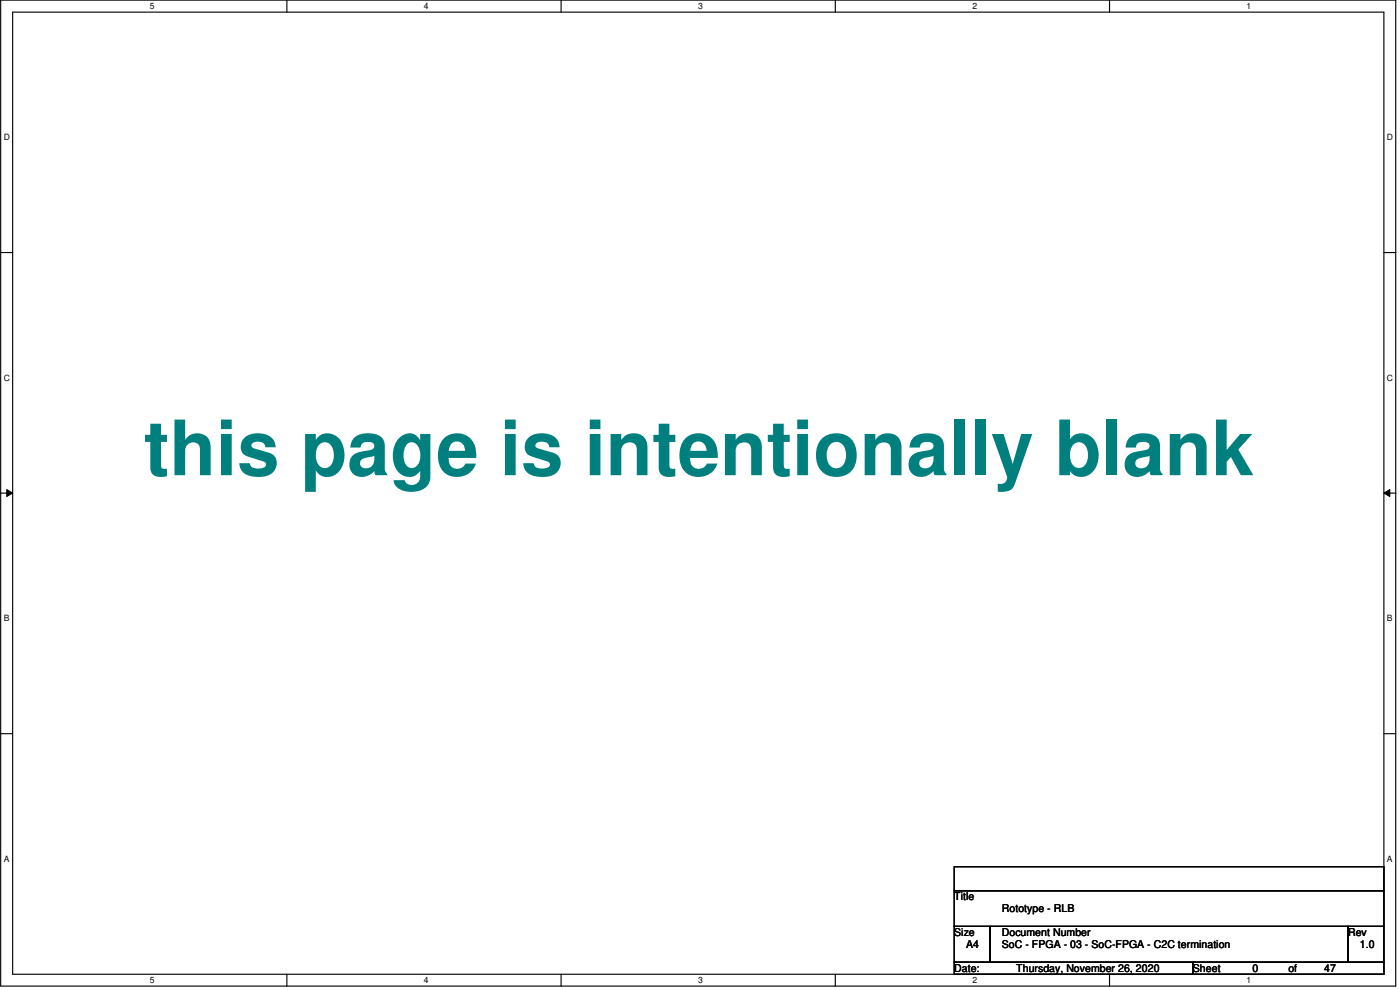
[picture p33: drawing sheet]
<svg xmlns="http://www.w3.org/2000/svg" width="420mm" height="297mm" viewBox="0 0 420 297" stroke-linecap="round" stroke-linejoin="round" font-family="sans-serif">
<defs><g id="words">
<text font-size="22.9" fill="#007f7f" x="43.2" y="142.6">this page is intentionally blank</text>
<g font-size="3.2">
<text x="286.4" y="270.1">Title</text>
<text x="300.7" y="273.7">Rototype - RLB</text>
<text x="286.4" y="280.8">Size</text>
<text x="300.7" y="280.8">Document Number</text>
<text x="404.6" y="280.8">Rev</text>
<text x="290" y="284.4">A4</text>
<text x="300.7" y="284.4">SoC - FPGA - 03 - SoC-FPGA - C2C termination</text>
<text x="408.1" y="284.4">1.0</text>
<text x="286.4" y="291.6">Date:</text>
<text x="305" y="291.6">Thursday, November 26, 2020</text>
<text x="358" y="291.6">Sheet</text>
<text x="375.9" y="291.6">0</text>
<text x="386.7" y="291.6">of</text>
<text x="397.4" y="291.6">47</text>
</g>
<g font-size="2.6">
<text x="44.9" y="2.8">5</text>
<text x="127.2" y="2.8">4</text>
<text x="209.5" y="2.8">3</text>
<text x="291.8" y="2.8">2</text>
<text x="374.1" y="2.8">1</text>
<text x="1.1" y="42">D</text>
<text x="416.3" y="42">D</text>
<text x="1.1" y="114.2">C</text>
<text x="416.3" y="114.2">C</text>
<text x="1.1" y="186.4">B</text>
<text x="416.3" y="186.4">B</text>
<text x="1.1" y="258.5">A</text>
<text x="416.3" y="258.5">A</text>
<text x="44.9" y="295">5</text>
<text x="127.2" y="295">4</text>
<text x="209.5" y="295">3</text>
<text x="291.8" y="295">2</text>
<text x="374.1" y="295">1</text>
</g>
</g></defs>
<path d="M.2 0h418.7v295.9h-418.7zM3.8 3.6h411.5v288.7h-411.5z" fill="none" stroke="#000" stroke-width=".34"/>
<g fill="#fff">
<path d="M44.9 .4h1.5v2.9h-1.5z"/>
<path d="M44.9 292.7h1.5v2.9h-1.5z"/>
</g>
<path d="M86.1 0v3.6M86.1 292.3v3.6" fill="none" stroke="#000" stroke-width=".34"/>
<g fill="#fff">
<path d="M127.2 .4h1.5v2.9h-1.5z"/>
<path d="M127.2 292.7h1.5v2.9h-1.5z"/>
</g>
<path d="M168.4 0v3.6M168.4 292.3v3.6" fill="none" stroke="#000" stroke-width=".34"/>
<g fill="#fff">
<path d="M209.5 .4h1.5v2.9h-1.5z"/>
<path d="M209.5 292.7h1.5v2.9h-1.5z"/>
</g>
<path d="M250.7 0v3.6M250.7 292.3v3.6" fill="none" stroke="#000" stroke-width=".34"/>
<g fill="#fff">
<path d="M291.8 .4h1.5v2.9h-1.5z"/>
<path d="M291.8 292.7h1.5v2.9h-1.5z"/>
</g>
<path d="M333 0v3.6M333 292.3v3.6" fill="none" stroke="#000" stroke-width=".34"/>
<g fill="#fff">
<path d="M374.1 .4h1.5v2.9h-1.5z"/>
<path d="M374.1 292.7h1.5v2.9h-1.5z"/>
<path d="M1.1 39.7h1.9v2.9h-1.9z"/>
<path d="M416.3 39.7h1.8v2.9h-1.8z"/>
<path d="M1.1 111.8h1.9v2.9h-1.9z"/>
<path d="M416.3 111.8h1.8v2.9h-1.8z"/>
</g>
<path d="M.2 75.8h3.6M415.3 75.8h3.6" fill="none" stroke="#000" stroke-width=".34"/>
<g fill="#fff">
<path d="M1.1 184h1.8v2.9h-1.8z"/>
<path d="M416.3 184h1.7v2.9h-1.7z"/>
</g>
<path d="M.2 148h3.6M415.3 148h3.6" fill="none" stroke="#000" stroke-width=".34"/>
<path d="M2 146.9l1.8 1.1-1.8 1zM415.3 148l1.8-1.1v2.1z" fill="#000"/>
<path d="M2 146.9l1.8 1.1-1.8 1zM415.3 148l1.8-1.1v2.1z" fill="none" stroke="#000" stroke-width=".3"/>
<g fill="#fff">
<path d="M1.1 256.2h1.8v2.9h-1.8z"/>
<path d="M416.3 256.2h1.7v2.9h-1.7z"/>
</g>
<path d="M.2 220.1h3.6M415.3 220.1h3.6M286.4 260.1h128.9v7.2h-128.9zM286.4 267.3h128.9v10.7h-128.9zM286.4 278h10.7v10.7h-10.7zM297.1 278h107.5v10.7h-107.5zM404.6 278h10.7v10.7h-10.7zM286.4 288.7h71.6v3.6h-71.6zM358 288.7h57.3v3.6h-57.3z" fill="none" stroke="#000" stroke-width=".34"/>
<use href="#words"/>
</svg>
